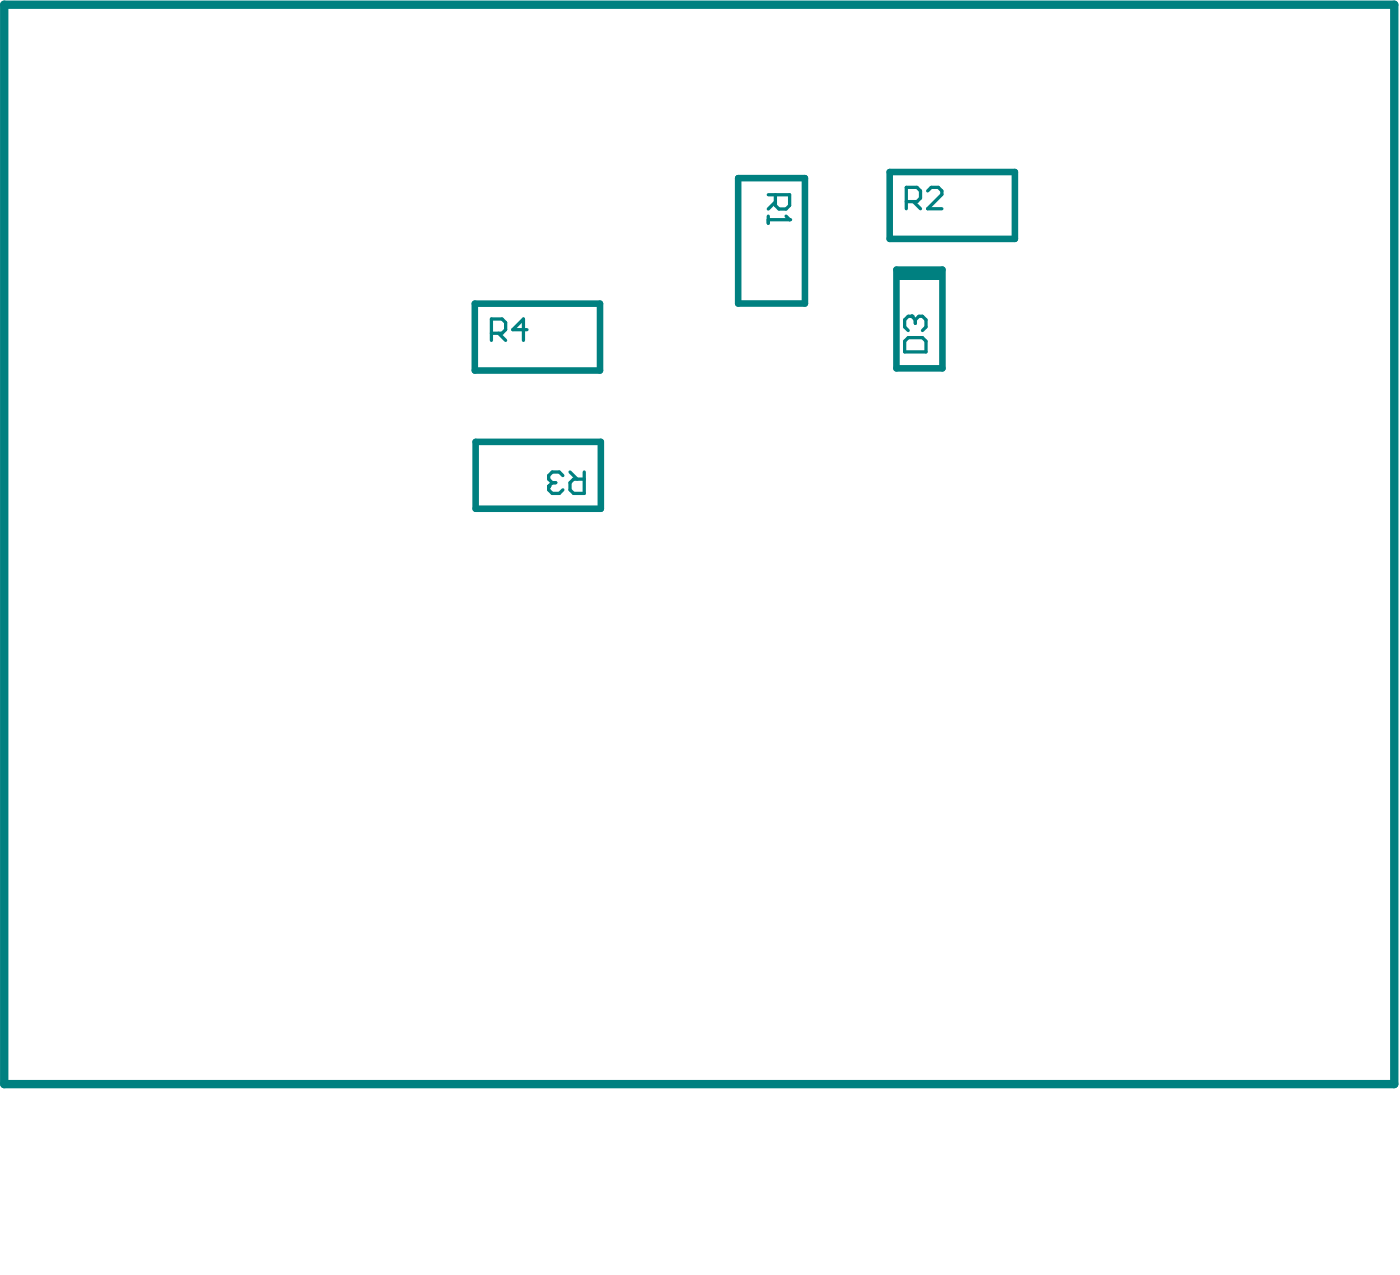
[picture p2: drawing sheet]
<svg xmlns="http://www.w3.org/2000/svg" width="142mm" height="129mm" viewBox="0 0 142 129" stroke-linecap="round" stroke-linejoin="round" font-family="sans-serif">
<path d="M74.8 18h6.7v12.7h-6.7zM90.1 17.4h12.7v6.8h-12.7zM48.1 30.8h12.7v6.7h-12.7zM90.8 27.3h4.7v10h-4.7zM48.2 44.7h12.7v6.8h-12.7z" fill="none" stroke="#008080" stroke-width=".67"/>
<path d="M90.8 27.3h4.7v1h-4.7z" fill-rule="evenodd" fill="#008080"/>
<path d="M77.8 19.7h2.2v1.1l-.4 .4h-.7l-.4-.4v-1.1M94 19.3l.3-.3h.7l.4 .3v.4l-1.4 1.4h1.4M77.8 21.9v.7M77.8 22.2h2.2M78.5 20.4l-.7 .8M91.8 20.4h1.1l.3-.3v-.8l-.3-.3h-1.1v2.1M92.5 20.4l.7 .7" fill="none" stroke="#008080" stroke-width=".33"/>
<circle cx="80" cy="22.2" r=".17" fill="#008080"/>
<path d="M79.6 21.9l.4 .3M55.6 49.2v.4l.3 .4h.8l.3-.4M57.7 47.8l.8 .7M59.2 47.8v2.2h-1.1l-.4-.4v-.7l.4-.4h1.1" fill="none" stroke="#008080" stroke-width=".33"/>
<circle cx="55.6" cy="49.2" r=".17" fill="#008080"/>
<path d="M49.8 33.7h1.1l.3-.3v-.7l-.3-.4h-1.1v2.2M50.5 33.7l.7 .8M53.4 33.4h-1.5l1.1-1.1v2.2M92 34.2h1.4l.4 .4v1h-2.2v-1zM92.4 32h-.4l-.4 .4v.7l.4 .4M55.9 48.9l-.3 .3M55.9 48.9h.4M57 48.2l-.3-.4h-.8l-.3 .4v.3l.3 .4" fill="none" stroke="#008080" stroke-width=".33"/>
<circle cx="92.4" cy="32" r=".17" fill="#008080"/>
<path d="M92.4 32l.3 .4M92.7 32.4v.3M92.7 32.4l.4-.4h.3l.4 .4v.7l-.4 .4" fill="none" stroke="#008080" stroke-width=".33"/>
<path d="M.4 .5h140.8v109.3h-140.8z" fill="none" stroke="#008080" stroke-width=".85"/>
</svg>
